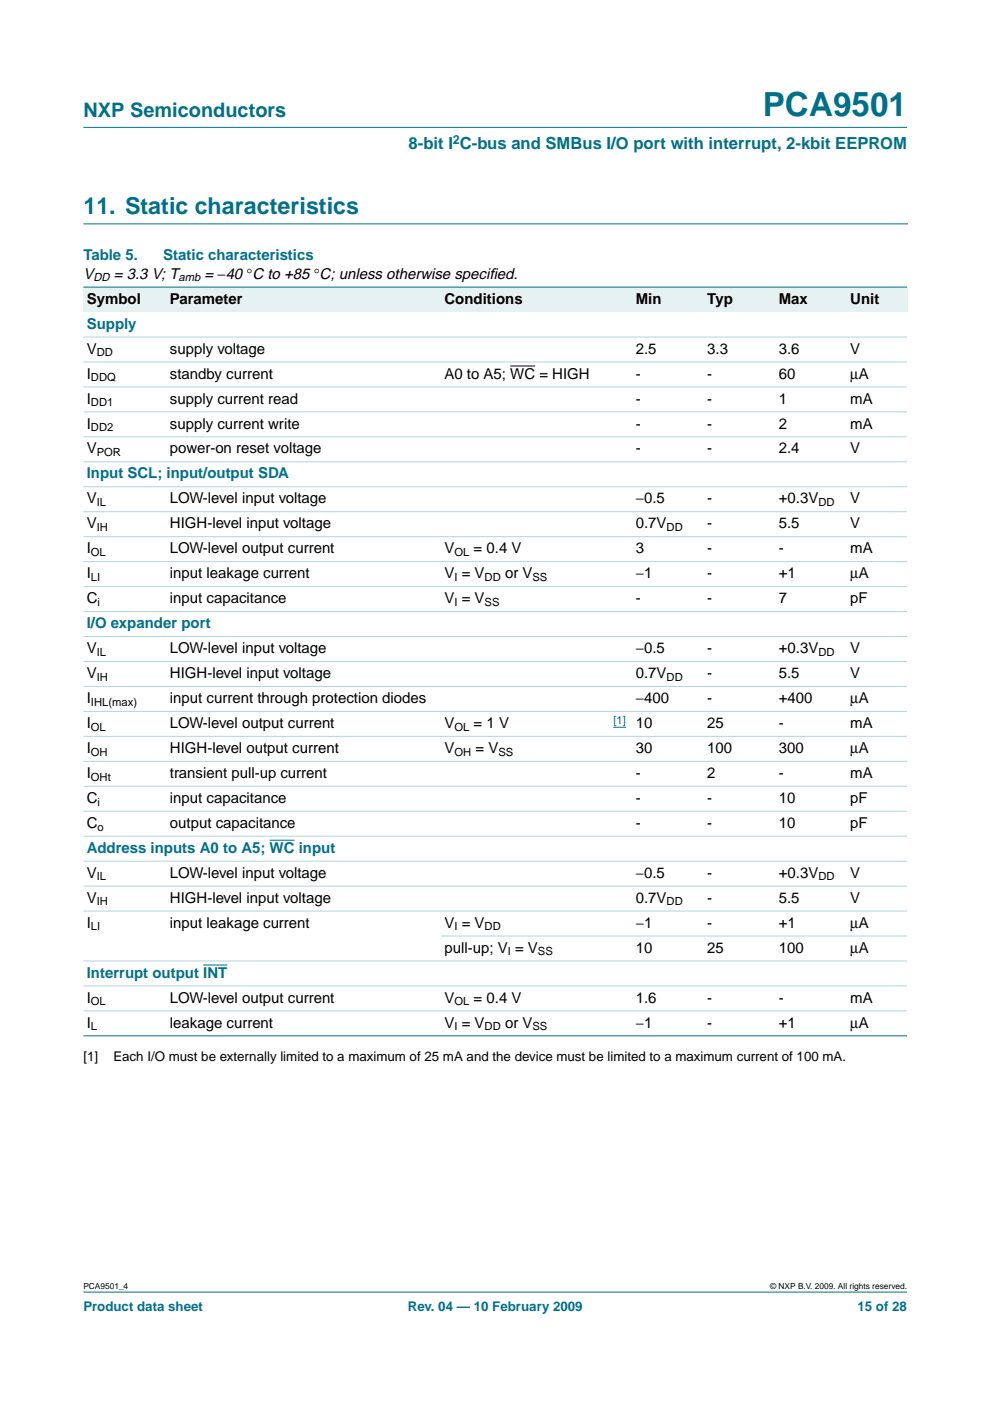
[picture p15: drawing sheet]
<svg xmlns="http://www.w3.org/2000/svg" width="210mm" height="297mm" viewBox="0 0 210 297" stroke-linecap="round" stroke-linejoin="round" font-family="sans-serif">
<defs><g id="words">
<text font-size="7.1" fill="#00708a" x="161.7" y="24.7">PCA9501</text>
<text font-size="4.9" fill="#00708a" x="17.7" y="45.5">11. Static characteristics</text>
<text font-size="4.2" fill="#00708a" x="17.7" y="24.9">NXP Semiconductors</text>
<text font-size="3.5" fill="#00708a" x="86.6" y="31.6">8-bit I C-bus and SMBus I/O port with interrupt, 2-kbit EEPROM</text>
<g font-size="3.2" fill="#00708a">
<text x="17.7" y="55.2">Table 5.</text>
<text x="34.6" y="55.2">Static characteristics</text>
<text x="18.4" y="69.7">Supply</text>
<text x="18.4" y="101.4">Input SCL; input/output SDA</text>
<text x="18.4" y="133.2">I/O expander port</text>
<text x="18.4" y="180.8">Address inputs A0 to A5; WC input</text>
<text x="18.4" y="207.3">Interrupt output INT</text>
</g>
<g font-size="3.2">
<text x="17.7" y="59.1">V</text>
<text x="24.1" y="59.1">= 3.3 V; T</text>
<text x="43.4" y="59.1">= −40 °C to +85 °C; unless otherwise specif</text>
<text x="103.8" y="59.1">ied.</text>
<text x="18.4" y="64.4">Symbol</text>
<text x="36" y="64.4">Parameter</text>
<text x="94.2" y="64.4">Conditions</text>
<text x="134.8" y="64.4">Min</text>
<text x="150" y="64.4">Typ</text>
<text x="165.1" y="64.4">Max</text>
<text x="180.3" y="64.4">Unit</text>
<text x="18.4" y="75">V</text>
<text x="36" y="75">supply voltage</text>
<text x="134.8" y="75">2.5</text>
<text x="150" y="75">3.3</text>
<text x="165.1" y="75">3.6</text>
<text x="180.3" y="75">V</text>
<text x="18.4" y="80.3">I</text>
<text x="36" y="80.3">standby current</text>
<text x="94.2" y="80.3">A0 to A5; WC = HIGH</text>
<text x="134.8" y="80.3">-</text>
<text x="150" y="80.3">-</text>
<text x="165.1" y="80.3">60</text>
<text x="180.3" y="80.3">µA</text>
<text x="18.4" y="85.6">I</text>
<text x="36" y="85.6">supply current read</text>
<text x="134.8" y="85.6">-</text>
<text x="150" y="85.6">-</text>
<text x="165.1" y="85.6">1</text>
<text x="180.3" y="85.6">mA</text>
<text x="18.4" y="90.9">I</text>
<text x="36" y="90.9">supply current write</text>
<text x="134.8" y="90.9">-</text>
<text x="150" y="90.9">-</text>
<text x="165.1" y="90.9">2</text>
<text x="180.3" y="90.9">mA</text>
<text x="18.4" y="96.1">V</text>
<text x="36" y="96.1">power-on reset voltage</text>
<text x="134.8" y="96.1">-</text>
<text x="150" y="96.1">-</text>
<text x="165.1" y="96.1">2.4</text>
<text x="180.3" y="96.1">V</text>
<text x="18.4" y="106.7">V</text>
<text x="36" y="106.7">LOW-level input voltage</text>
<text x="134.8" y="106.7">−0.5</text>
<text x="150" y="106.7">-</text>
<text x="165.1" y="106.7">+0.3V</text>
<text x="180.3" y="106.7">V</text>
<text x="18.4" y="112">V</text>
<text x="36" y="112">HIGH-level input voltage</text>
<text x="134.8" y="112">0.7V</text>
<text x="150" y="112">-</text>
<text x="165.1" y="112">5.5</text>
<text x="180.3" y="112">V</text>
<text x="18.4" y="117.3">I</text>
<text x="36" y="117.3">LOW-level output current</text>
<text x="94.2" y="117.3">V</text>
<text x="100.4" y="117.3">= 0.4 V</text>
<text x="134.8" y="117.3">3</text>
<text x="150" y="117.3">-</text>
<text x="165.1" y="117.3">-</text>
<text x="180.3" y="117.3">mA</text>
<text x="18.4" y="122.6">I</text>
<text x="36" y="122.6">input leakage current</text>
<text x="94.2" y="122.6">V = V</text>
<text x="107.1" y="122.6">or V</text>
<text x="134.8" y="122.6">−1</text>
<text x="150" y="122.6">-</text>
<text x="165.1" y="122.6">+1</text>
<text x="180.3" y="122.6">µA</text>
<text x="18.4" y="127.9">C</text>
<text x="36" y="127.9">input capacitance</text>
<text x="94.2" y="127.9">V = V</text>
<text x="134.8" y="127.9">-</text>
<text x="150" y="127.9">-</text>
<text x="165.1" y="127.9">7</text>
<text x="180.3" y="127.9">pF</text>
<text x="18.4" y="138.5">V</text>
<text x="18.4" y="143.8">V</text>
<text x="36" y="138.5">LOW-level input voltage</text>
<text x="36" y="143.8">HIGH-level input voltage</text>
<text x="134.8" y="143.8">0.7V</text>
<text x="134.8" y="138.5">−0.5</text>
<text x="150" y="143.8">-</text>
<text x="150" y="138.5">-</text>
<text x="165.1" y="143.8">5.5</text>
<text x="165.1" y="138.5">+0.3V</text>
<text x="180.3" y="143.8">V</text>
<text x="180.3" y="138.5">V</text>
<text x="18.4" y="149.1">I</text>
<text x="36" y="149.1">input current through protection diodes</text>
<text x="134.8" y="149.1">−400</text>
<text x="150" y="149.1">-</text>
<text x="165.1" y="149.1">+400</text>
<text x="180.3" y="149.1">µA</text>
<text x="18.4" y="154.4">I</text>
<text x="36" y="154.4">LOW-level output current</text>
<text x="94.2" y="154.4">V</text>
<text x="100.4" y="154.4">= 1 V</text>
<text x="134.8" y="154.4">10</text>
<text x="150" y="154.4">25</text>
<text x="165.1" y="154.4">-</text>
<text x="180.3" y="154.4">mA</text>
<text x="18.4" y="159.6">I</text>
<text x="36" y="159.6">HIGH-level output current</text>
<text x="94.2" y="159.6">V</text>
<text x="100.8" y="159.6">= V</text>
<text x="134.8" y="159.6">30</text>
<text x="150" y="159.6">100</text>
<text x="165.1" y="159.6">300</text>
<text x="180.3" y="159.6">µA</text>
<text x="18.4" y="164.9">I</text>
<text x="36" y="164.9">transient pull-up current</text>
<text x="134.8" y="164.9">-</text>
<text x="150" y="164.9">2</text>
<text x="165.1" y="164.9">-</text>
<text x="180.3" y="164.9">mA</text>
<text x="18.4" y="170.2">C</text>
<text x="36" y="170.2">input capacitance</text>
<text x="134.8" y="170.2">-</text>
<text x="150" y="170.2">-</text>
<text x="165.1" y="170.2">10</text>
<text x="180.3" y="170.2">pF</text>
<text x="18.4" y="175.5">C</text>
<text x="36" y="175.5">output capacitance</text>
<text x="134.8" y="175.5">-</text>
<text x="150" y="175.5">-</text>
<text x="165.1" y="175.5">10</text>
<text x="180.3" y="175.5">pF</text>
<text x="18.4" y="191.4">V</text>
<text x="18.4" y="186.1">V</text>
<text x="36" y="186.1">LOW-level input voltage</text>
<text x="36" y="191.4">HIGH-level input voltage</text>
<text x="134.8" y="191.4">0.7V</text>
<text x="134.8" y="186.1">−0.5</text>
<text x="150" y="191.4">-</text>
<text x="150" y="186.1">-</text>
<text x="165.1" y="191.4">5.5</text>
<text x="165.1" y="186.1">+0.3V</text>
<text x="180.3" y="191.4">V</text>
<text x="180.3" y="186.1">V</text>
<text x="18.4" y="196.7">I</text>
<text x="36" y="196.7">input leakage current</text>
<text x="94.2" y="196.7">V = V</text>
<text x="134.8" y="196.7">−1</text>
<text x="150" y="196.7">-</text>
<text x="165.1" y="196.7">+1</text>
<text x="180.3" y="196.7">µA</text>
<text x="94.2" y="202">pull-up; V = V</text>
<text x="134.8" y="202">10</text>
<text x="150" y="202">25</text>
<text x="165.1" y="202">100</text>
<text x="180.3" y="202">µA</text>
<text x="18.4" y="212.6">I</text>
<text x="36" y="212.6">LOW-level output current</text>
<text x="94.2" y="212.6">V</text>
<text x="100.4" y="212.6">= 0.4 V</text>
<text x="134.8" y="212.6">1.6</text>
<text x="150" y="212.6">-</text>
<text x="165.1" y="212.6">-</text>
<text x="180.3" y="212.6">mA</text>
<text x="18.4" y="217.9">I</text>
<text x="36" y="217.9">leakage current</text>
<text x="94.2" y="217.9">V = V</text>
<text x="107.1" y="217.9">or V</text>
<text x="134.8" y="217.9">−1</text>
<text x="150" y="217.9">-</text>
<text x="165.1" y="217.9">+1</text>
<text x="180.3" y="217.9">µA</text>
</g>
<g font-size="2.8">
<text x="17.7" y="225">[1]</text>
<text x="24" y="225">Each I/O must be externally limited to a maximum of 25 mA and the device must be limited to a maximum current of 100 mA.</text>
</g>
<g font-size="2.8" fill="#00708a">
<text x="17.7" y="278">Product data sheet</text>
<text x="86.5" y="278">Rev. 04 — 10 February 2009</text>
<text x="181.8" y="278">15 of 28</text>
</g>
<text font-size="2.6" fill="#00708a" x="96" y="30.5">2</text>
<g font-size="2.4">
<text x="19.8" y="59.7">DD</text>
<text x="37.9" y="59.7">amb</text>
<text x="20.5" y="75.6">DD</text>
<text x="19.3" y="80.8">DDQ</text>
<text x="19.3" y="86.1">DD1</text>
<text x="19.3" y="91.4">DD2</text>
<text x="20.5" y="96.7">POR</text>
<text x="20.5" y="107.3">IL</text>
<text x="173.5" y="107.3">DD</text>
<text x="20.5" y="112.6">IH</text>
<text x="141.3" y="112.6">DD</text>
<text x="19.3" y="117.9">OL</text>
<text x="96.4" y="117.9">OL</text>
<text x="19.3" y="123.2">LI</text>
<text x="96.4" y="123.2">I</text>
<text x="102.8" y="123.2">DD</text>
<text x="112.9" y="123.2">SS</text>
<text x="20.7" y="128.5">i</text>
<text x="96.4" y="128.5">I</text>
<text x="102.8" y="128.5">SS</text>
<text x="20.5" y="139.1">IL</text>
<text x="173.5" y="139.1">DD</text>
<text x="19.3" y="149.6">IHL(max)</text>
<text x="20.5" y="144.3">IH</text>
<text x="141.3" y="144.3">DD</text>
<text x="19.3" y="154.9">OL</text>
<text x="96.4" y="154.9">OL</text>
<text x="19.3" y="160.2">OH</text>
<text x="96.4" y="160.2">OH</text>
<text x="105.7" y="160.2">SS</text>
<text x="19.3" y="165.5">OHt</text>
<text x="20.7" y="170.8">i</text>
<text x="20.7" y="176.1">o</text>
<text x="20.5" y="186.7">IL</text>
<text x="20.5" y="192">IH</text>
<text x="141.3" y="192">DD</text>
<text x="173.5" y="186.7">DD</text>
<text x="19.3" y="197.3">LI</text>
<text x="96.4" y="197.3">I</text>
<text x="102.8" y="197.3">DD</text>
<text x="107.7" y="202.6">I</text>
<text x="114" y="202.6">SS</text>
<text x="19.3" y="213.1">OL</text>
<text x="96.4" y="213.1">OL</text>
<text x="19.3" y="218.4">L</text>
<text x="96.4" y="218.4">I</text>
<text x="102.8" y="218.4">DD</text>
<text x="112.9" y="218.4">SS</text>
</g>
<text font-size="2.4" fill="#00f" x="130" y="153.4">[1]</text>
<g font-size="1.8">
<text x="17.7" y="273.4">PCA9501_4</text>
<text x="163.3" y="273.4">© NXP B.V. 2009. All rights reserved.</text>
</g>
</g></defs>
<g fill="#00708a" stroke="#00708a" stroke-width=".21">
<path d="M17.7 273.9h174.6z"/>
<path d="M17.7 27h174.6z"/>
</g>
<path d="M17.7 47.5h174.7" fill="none" stroke="#00708a" stroke-width=".21"/>
<g fill="#e6f2f2">
<path d="M17.7 60.9h17.6v5.3h-17.6z" fill-rule="evenodd"/>
<path d="M35.3 60.9h58.2v5.3h-58.2z" fill-rule="evenodd"/>
<path d="M93.5 60.9h33.5v5.3h-33.5z" fill-rule="evenodd"/>
<path d="M127 60.9h7.1v5.3h-7.1z" fill-rule="evenodd"/>
<path d="M134.1 60.9h15.2v5.3h-15.2z" fill-rule="evenodd"/>
<path d="M149.3 60.9h15.1v5.3h-15.1z" fill-rule="evenodd"/>
<path d="M164.4 60.9h15.2v5.3h-15.2z" fill-rule="evenodd"/>
<path d="M179.6 60.9h12.7v5.3h-12.7z" fill-rule="evenodd"/>
</g>
<path d="M108.2 77.6h5.3" fill="none" stroke="#000" stroke-width=".21"/>
<path d="M130 154.2h2.7" fill="none" stroke="#00f" stroke-width=".21"/>
<path d="M57.2 178.1h5.3M43.1 204.6h5.1" fill="none" stroke="#00708a" stroke-width=".21"/>
<g fill="#00708a" stroke="#00708a" stroke-width=".21">
<path d="M17.7 60.9h174.6z"/>
<path d="M17.7 219.6h174.6z"/>
</g>
<g fill="#b3d4db" stroke="#b3d4db" stroke-width=".21">
<path d="M17.7 71.5h174.6z"/>
<path d="M17.7 76.7h174.6z"/>
<path d="M17.7 82h174.6z"/>
<path d="M17.7 87.3h174.6z"/>
<path d="M17.7 92.6h174.6z"/>
<path d="M17.7 97.9h174.6z"/>
<path d="M17.7 103.2h174.6z"/>
<path d="M17.7 108.5h174.6z"/>
<path d="M17.7 113.8h174.6z"/>
<path d="M17.7 119.1h174.6z"/>
<path d="M17.7 124.4h174.6z"/>
<path d="M17.7 129.7h174.6z"/>
<path d="M17.7 135h174.6z"/>
<path d="M17.7 140.2h174.6z"/>
<path d="M17.7 145.5h174.6z"/>
<path d="M17.7 150.8h174.6z"/>
<path d="M17.7 156.1h174.6z"/>
<path d="M17.7 161.4h174.6z"/>
<path d="M17.7 166.7h174.6z"/>
<path d="M17.7 172h174.6z"/>
<path d="M17.7 177.3h174.6z"/>
<path d="M17.7 182.6h174.6z"/>
<path d="M17.7 187.9h174.6z"/>
<path d="M17.7 193.2h174.6z"/>
<path d="M93.5 198.5h98.8z"/>
<path d="M17.7 203.7h174.6z"/>
<path d="M17.7 209h174.6z"/>
<path d="M17.7 214.3h174.6z"/>
</g>
<use href="#words"/>
</svg>
